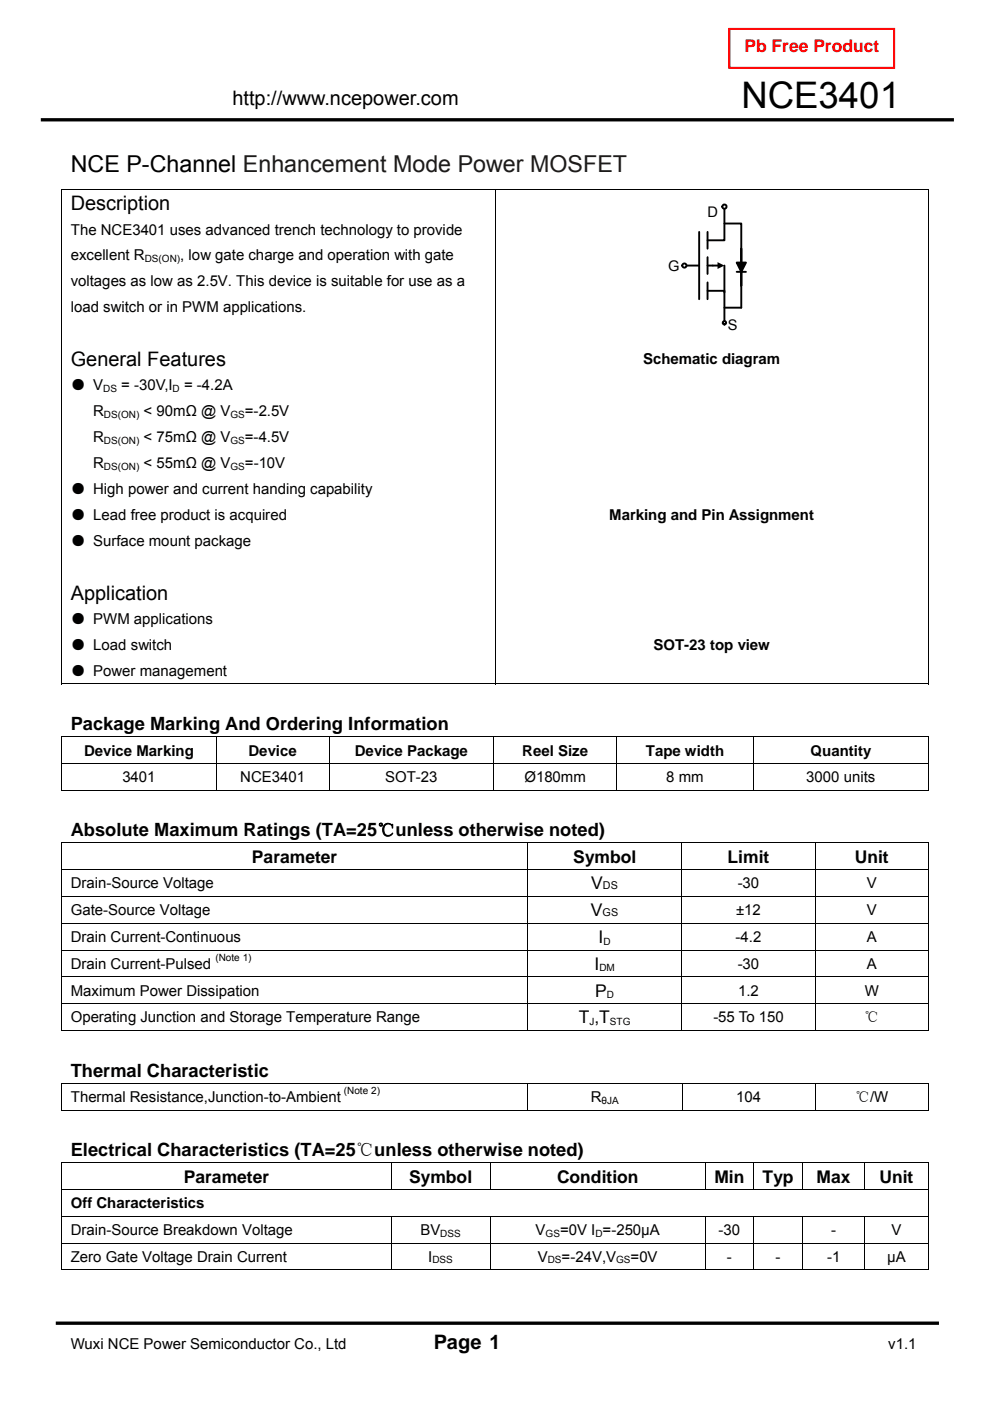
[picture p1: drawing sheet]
<svg xmlns="http://www.w3.org/2000/svg" width="210mm" height="297mm" viewBox="0 0 210 297" stroke-linecap="round" stroke-linejoin="round" font-family="sans-serif">
<defs><g id="words">
<text font-size="7.8" x="157.2" y="22.9">NCE3401</text>
<text font-size="4.9" x="15" y="36.4">NCE P-Channel Enhancement Mode Power MOSFET</text>
<g font-size="4.2">
<text x="49.3" y="22.3">http://www.ncepower.com</text>
<text x="15" y="44.6">Description</text>
<text x="15" y="77.6">General Features</text>
<text x="15" y="127.1">Application</text>
<text x="92" y="286.1">Page 1</text>
</g>
<g font-size="3.9">
<text x="15" y="154.8">Package Marking And Ordering Information</text>
<text x="15" y="177.3">Absolute Maximum Ratings (TA=25℃unless otherwise noted)</text>
<text x="15" y="228.3">Thermal Characteristic</text>
<text x="15" y="245.1">Electrical Characteristics (TA=25℃unless otherwise noted)</text>
</g>
<text font-size="3.7" fill="#f00" x="157.9" y="11.1">Pb Free Product</text>
<g font-size="3.7">
<text x="53.4" y="183">Parameter</text>
<text x="121.6" y="183">Symbol</text>
<text x="154.3" y="183">Limit</text>
<text x="181.3" y="183">Unit</text>
<text x="125.4" y="188.6">V</text>
<text x="125.3" y="194.3">V</text>
<text x="127" y="199.9">I</text>
<text x="126.1" y="205.6">I</text>
<text x="126.2" y="211.3">P</text>
<text x="122.7" y="217">T ,T</text>
<text x="39" y="250.8">Parameter</text>
<text x="86.8" y="250.8">Symbol</text>
<text x="118.1" y="250.8">Condition</text>
<text x="151.5" y="250.8">Min</text>
<text x="161.7" y="250.8">Typ</text>
<text x="173.2" y="250.8">Max</text>
<text x="186.6" y="250.8">Unit</text>
</g>
<g font-size="3.2">
<text x="15" y="49.7">The NCE3401 uses advanced trench technology to provide</text>
<text x="15" y="55.2">excellent R</text>
<text x="38.2" y="55.2">, low gate charge and operation with gate</text>
<text x="15" y="60.7">voltages as low as 2.5V. This device is suitable for use as a</text>
<text x="15" y="66.2">load switch or in PWM applications.</text>
<text x="136.4" y="77.3">Schematic diagram</text>
<text x="15" y="82.8">● V</text>
<text x="25.7" y="82.8">= -30V,I</text>
<text x="39" y="82.8">= -4.2A</text>
<text x="19.8" y="88.2">R</text>
<text x="30.5" y="88.2">&lt; 90mΩ @ V</text>
<text x="51.9" y="88.2">=-2.5V</text>
<text x="19.8" y="93.7">R</text>
<text x="30.5" y="93.7">&lt; 75mΩ @ V</text>
<text x="51.9" y="93.7">=-4.5V</text>
<text x="19.8" y="99.3">R</text>
<text x="30.5" y="99.3">&lt; 55mΩ @ V</text>
<text x="51.9" y="99.3">=-10V</text>
<text x="15" y="104.8">● High power and current handing capability</text>
<text x="15" y="110.3">● Lead free product is acquired</text>
<text x="129.2" y="110.3">Marking and Pin Assignment</text>
<text x="15" y="115.8">● Surface mount package</text>
<text x="15" y="132.3">● PWM applications</text>
<text x="15" y="137.8">● Load switch</text>
<text x="138.6" y="137.8">SOT-23 top view</text>
<text x="15" y="143.3">● Power management</text>
<text x="17.8" y="160.2">Device Marking</text>
<text x="52.7" y="160.2">Device</text>
<text x="75.2" y="160.2">Device Package</text>
<text x="110.8" y="160.2">Reel Size</text>
<text x="137" y="160.2">Tape width</text>
<text x="171.9" y="160.2">Quantity</text>
<text x="26" y="165.8">3401</text>
<text x="51" y="165.8">NCE3401</text>
<text x="81.7" y="165.8">SOT-23</text>
<text x="111.2" y="165.8">Ø180mm</text>
<text x="141.3" y="165.8">8 mm</text>
<text x="171" y="165.8">3000 units</text>
<text x="15" y="188.4">Drain-Source Voltage</text>
<text x="156.5" y="188.4">-30</text>
<text x="183.9" y="188.4">V</text>
<text x="15" y="194.1">Gate-Source Voltage</text>
<text x="156.1" y="194.1">±12</text>
<text x="183.9" y="194.1">V</text>
<text x="15" y="199.7">Drain Current-Continuous</text>
<text x="156" y="199.7">-4.2</text>
<text x="183.9" y="199.7">A</text>
<text x="15" y="205.4">Drain Current-Pulsed</text>
<text x="156.5" y="205.4">-30</text>
<text x="183.9" y="205.4">A</text>
<text x="15" y="211.1">Maximum Power Dissipation</text>
<text x="156.5" y="211.1">1.2</text>
<text x="183.4" y="211.1">W</text>
<text x="15" y="216.8">Operating Junction and Storage Temperature Range</text>
<text x="151.3" y="216.8">-55 To 150</text>
<text x="183.3" y="216.8">℃</text>
<text x="15" y="233.6">Thermal Resistance,Junction-to-Ambient</text>
<text x="125.3" y="233.6">R</text>
<text x="156.1" y="233.6">104</text>
<text x="181.4" y="233.6">℃/W</text>
<text x="15" y="256.2">Off Characteristics</text>
<text x="15" y="261.9">Drain-Source Breakdown Voltage</text>
<text x="89.2" y="261.9">BV</text>
<text x="113.6" y="261.9">V</text>
<text x="118.8" y="261.9">=0V I =-250μA</text>
<text x="152.4" y="261.9">-30</text>
<text x="176.3" y="261.9">-</text>
<text x="189.1" y="261.9">V</text>
<text x="15" y="267.5">Zero Gate Voltage Drain Current</text>
<text x="90.8" y="267.5">I</text>
<text x="114.1" y="267.5">V</text>
<text x="119.1" y="267.5">=-24V,V</text>
<text x="133.8" y="267.5">=0V</text>
<text x="154.2" y="267.5">-</text>
<text x="164.5" y="267.5">-</text>
<text x="175.4" y="267.5">-1</text>
<text x="188.2" y="267.5">μA</text>
<text x="15" y="286.1">Wuxi NCE Power Semiconductor Co., Ltd</text>
<text x="188.4" y="286.1">v1.1</text>
</g>
<g font-size="3.1">
<text x="150" y="46">D</text>
<text x="141.7" y="57.4">G</text>
<text x="154.4" y="69.9">S</text>
</g>
<g font-size="2.3">
<text x="127.9" y="188.6">DS</text>
<text x="127.8" y="194.3">GS</text>
</g>
<g font-size="2.1">
<text x="30.7" y="55.6">DS(ON)</text>
<text x="21.9" y="83.1">DS</text>
<text x="36.6" y="83.1">D</text>
<text x="22.1" y="88.6">DS(ON)</text>
<text x="48.9" y="88.6">GS</text>
<text x="22.1" y="94.1">DS(ON)</text>
<text x="48.9" y="94.1">GS</text>
<text x="22.1" y="99.6">DS(ON)</text>
<text x="48.9" y="99.6">GS</text>
<text x="45.7" y="203.8">(Note 1)</text>
<text x="128" y="200.3">D</text>
<text x="127.1" y="206">DM</text>
<text x="128.7" y="211.7">D</text>
<text x="125" y="217.3">J</text>
<text x="129.4" y="217.3">STG</text>
<text x="72.9" y="232.1">(Note 2)</text>
<text x="127.6" y="234">θJA</text>
<text x="93.4" y="262.2">DSS</text>
<text x="115.7" y="262.2">GS</text>
<text x="126.3" y="262.2">D</text>
<text x="91.7" y="267.9">DSS</text>
<text x="116.2" y="267.9">DS</text>
<text x="130.7" y="267.9">GS</text>
</g>
</g></defs>
<path d="M8.7 25.4h193.6M11.8 280.5h187.4" fill="none" stroke="#000" stroke-width=".71" stroke-linecap="butt"/>
<path d="M154.7 6.1h34.9v8.3h-34.9z" fill="none" stroke="#f00" stroke-width=".44"/>
<path d="M152.2 55.6l1.4 .7-1.4 .7zM156.3 55.7h1.9l-1 1.9z" fill="#000"/>
<path d="M144.7 56.3h3.6M148.3 49.2v14.2M150.1 54.5v3.6M150.1 49.2v3.5M150.1 59.9v3.5M151.2 56.3h1.2M153.6 47.4h3.6v17.8h-3.6M153.6 56.3v5.7M153.6 43.8v7.1h-3.5M156.3 57.6h1.9M156.3 55.7h1.9l-1 1.9zM150.1 61.7h3.5v7.1" fill="none" stroke="#000" stroke-width=".41"/>
<circle cx="145.2" cy="56.3" r=".45" fill="#fff"/>
<circle cx="145.2" cy="56.3" r=".45" fill="none" stroke="#000" stroke-width=".41"/>
<circle cx="153.6" cy="43.8" r=".44" fill="#fff"/>
<circle cx="153.6" cy="43.8" r=".44" fill="none" stroke="#000" stroke-width=".41"/>
<circle cx="153.7" cy="68.4" r=".36" fill="#fff"/>
<g fill="none" stroke="#000" stroke-width=".41">
<path d="M150.1 56.3h1.1"/>
<circle cx="153.7" cy="68.4" r=".36"/>
</g>
<g fill="#000">
<path d="M13 40.2h.2v.1h-.2zM196.8 40.2h.2v.1h-.2zM13 156.1h.2v.2h-.2zM196.8 144.9h.2v.2h-.2zM196.8 156.1h.2v.2h-.2zM13 178.6h.2v.2h-.2zM196.8 167.5h.2v.1h-.2zM196.8 178.6h.2v.2h-.2zM196.8 218.4h.2v.2h-.2zM13 229.6h.2v.2h-.2zM196.8 229.6h.2v.2h-.2zM196.8 235.3h.2v.1h-.2z"/>
<path d="M13 246.4h.2v.2h-.2zM196.8 246.4h.2v.2h-.2zM196.8 269.2h.2v.1h-.2z"/>
</g>
<g fill="none" stroke="#000" stroke-width=".21">
<path d="M13 40.3h184M13.1 40.3v104.8M105 40.3v104.8M196.9 40.3v104.8M13 145h91.9M13 156.2h184M13.1 156.3v5.5M45.8 156.3v5.5M69.8 156.3v5.5M104.7 156.3v5.5M105.1 145h91.7M130.8 156.3v5.5"/>
<path d="M159.8 156.3v5.5M196.9 156.3v5.5M13 161.9h184M13 167.6h32.8M13 178.7h184M13.1 161.9v5.7M13.1 178.8v5.5M45.8 161.9v5.7M45.9 167.6h23.8M69.8 161.9v5.7M69.9 167.6h34.7M104.7 161.9v5.7"/>
<path d="M104.8 167.6h25.9M111.9 178.8v5.5M130.8 161.9v5.7M130.9 167.6h28.8M144.6 178.8v5.5M159.8 161.9v5.7M159.9 167.6h36.9M172.9 178.8v5.5M196.9 161.9v5.7M196.9 178.8v5.5M13 184.4h184M13 190.1h184"/>
<path d="M13 195.8h184M13.1 184.5v5.5M13.1 190.2v5.5M13.1 195.9v5.5M111.9 184.5v5.5M111.9 190.2v5.5M111.9 195.9v5.5M144.6 184.5v5.5M144.6 190.2v5.5M144.6 195.9v5.5M172.9 184.5v5.5M172.9 190.2v5.5"/>
<path d="M172.9 195.9v5.5M196.9 184.5v5.5M196.9 190.2v5.5M196.9 195.9v5.5M13 201.4h184M13 207.1h184M13 212.8h184M13 218.5h98.8M13.1 201.5v5.6M13.1 207.2v5.5M13.1 212.9v5.7M111.9 201.5v5.6"/>
<path d="M111.9 207.2v5.5M111.9 212.9v5.7M112 218.5h32.5M144.6 201.5v5.6M144.6 207.2v5.5M144.6 212.9v5.7M144.7 218.5h28.1M172.9 201.5v5.6M172.9 207.2v5.5M172.9 212.9v5.7M173 218.5h23.8M196.9 201.5v5.6"/>
<path d="M196.9 207.2v5.5M196.9 212.9v5.7M13 229.7h184M13 235.4h98.8M13.1 229.8v5.6M111.8 229.8v5.6M111.9 235.4h32.7M144.7 229.8v5.6M144.8 235.4h28M172.9 229.8v5.6M173 235.4h23.8M196.9 229.8v5.6"/>
<path d="M13 246.5h184M13 252.2h184M13 257.9h184M13.1 246.6v5.5M13.1 252.3v5.5M13.1 258v5.5M83 246.6v5.5M83 258v5.5M103.9 246.6v5.5M103.9 258v5.5M149.6 246.6v5.5M149.6 258v5.5"/>
<path d="M159.8 246.6v5.5M159.8 258v5.5M170.2 246.6v5.5M170.2 258v5.5M183.4 246.6v5.5M183.4 258v5.5M196.9 246.6v5.5M196.9 252.3v5.5M196.9 258v5.5M13 263.6h184M13 269.3h69.9M13.1 263.7v5.6"/>
<path d="M83 263.7v5.6M83.1 269.3h20.8M103.9 263.7v5.6M104 269.3h45.5M149.6 263.7v5.6M149.7 269.3h10M159.8 263.7v5.6M159.9 269.3h10.2M170.2 263.7v5.6M170.3 269.3h13M183.4 263.7v5.6M183.5 269.3h13.3"/>
<path d="M196.9 263.7v5.6"/>
</g>
<use href="#words"/>
</svg>
